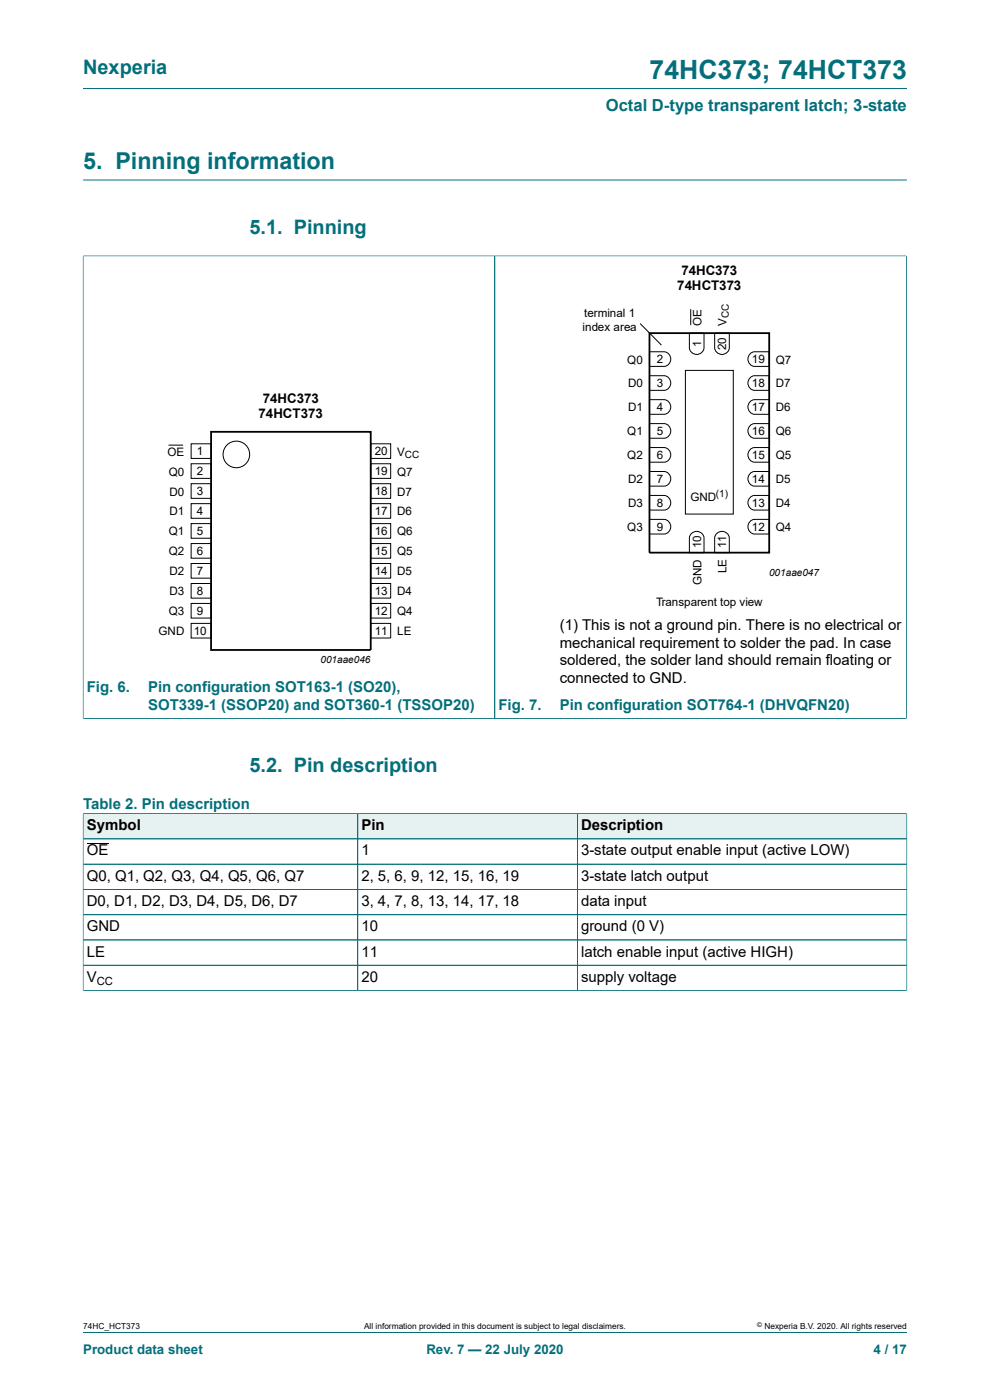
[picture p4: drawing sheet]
<svg xmlns="http://www.w3.org/2000/svg" width="210mm" height="297mm" viewBox="0 0 210 297" stroke-linecap="round" stroke-linejoin="round" font-family="sans-serif">
<defs><g id="words">
<text font-size="5.6" fill="#036f7b" x="137.8" y="16.8">74HC373; 74HCT373</text>
<text font-size="4.9" fill="#036f7b" x="17.6" y="35.9">5. Pinning information</text>
<g font-size="4.2" fill="#036f7b">
<text x="17.6" y="15.6">Nexperia</text>
<text x="52.9" y="49.7">5.1. Pinning</text>
<text x="52.9" y="163.8">5.2. Pin description</text>
</g>
<text font-size="3.5" fill="#036f7b" x="128.5" y="23.7">Octal D-type transparent latch; 3-state</text>
<g font-size="3.2">
<text x="118.7" y="133.6">(1) This is not a ground pin. There is no electrical or</text>
<text x="118.7" y="137.4">mechanical requirement to solder the pad. In case</text>
<text x="118.7" y="141.2">soldered, the solder land should remain floating or</text>
<text x="118.7" y="145">connected to GND.</text>
<text x="18.4" y="176.1">Symbol</text>
<text x="76.7" y="176.1">Pin</text>
<text x="123.2" y="176.1">Description</text>
<text x="18.4" y="181.5">OE</text>
<text x="76.7" y="181.5">1</text>
<text x="123.2" y="181.5">3-state output enable input (active LOW)</text>
<text x="18.4" y="186.8">Q0, Q1, Q2, Q3, Q4, Q5, Q6, Q7</text>
<text x="76.7" y="186.8">2, 5, 6, 9, 12, 15, 16, 19</text>
<text x="123.2" y="186.8">3-state latch output</text>
<text x="18.4" y="192.2">D0, D1, D2, D3, D4, D5, D6, D7</text>
<text x="18.4" y="197.6">GND</text>
<text x="76.7" y="192.2">3, 4, 7, 8, 13, 14, 17, 18</text>
<text x="76.7" y="197.6">10</text>
<text x="123.2" y="192.2">data input</text>
<text x="123.2" y="197.6">ground (0 V)</text>
<text x="18.4" y="202.9">LE</text>
<text x="76.7" y="202.9">11</text>
<text x="123.2" y="202.9">latch enable input (active HIGH)</text>
<text x="18.4" y="208.3">V</text>
<text x="76.7" y="208.3">20</text>
<text x="123.2" y="208.3">supply voltage</text>
</g>
<g font-size="3.2" fill="#036f7b">
<text x="18.4" y="146.8">Fig. 6.</text>
<text x="31.4" y="146.8">Pin configuration SOT163-1 (SO20),</text>
<text x="31.4" y="150.6">SOT339-1 (SSOP20) and SOT360-1 (TSSOP20)</text>
<text x="105.7" y="150.6">Fig. 7.</text>
<text x="118.7" y="150.6">Pin configuration SOT764-1 (DHVQFN20)</text>
<text x="17.6" y="171.5">Table 2. Pin description</text>
</g>
<g font-size="2.8">
<text x="144.6" y="58.3">74HC373</text>
<text x="143.7" y="61.6">74HCT373</text>
<text x="54.9" y="88.8">74HCT373</text>
<text x="55.7" y="85.4">74HC373</text>
</g>
<g font-size="2.8" fill="#036f7b">
<text x="17.6" y="287.2">Product data sheet</text>
<text x="90.4" y="287.2">Rev. 7 — 22 July 2020</text>
<text x="185.3" y="287.2">4 / 17</text>
</g>
<g font-size="2.5">
<text x="123.5" y="70.2">index area</text>
<text x="123.9" y="67.2">terminal 1</text>
<text x="148.8" y="69.2" transform="rotate(-90 148.8 69.2)">OE</text>
<text x="154.1" y="69.2" transform="rotate(-90 154.1 69.2)">V</text>
<text x="133.1" y="77.1">Q0</text>
<text x="139.4" y="77.1">2</text>
<text x="148.8" y="73.6" transform="rotate(-90 148.8 73.6)">1</text>
<text x="154" y="74.3" transform="rotate(-90 154 74.3)">20</text>
<text x="159.5" y="77.1">19</text>
<text x="164.6" y="77.1">Q7</text>
<text x="133.3" y="82.2">D0</text>
<text x="139.4" y="82.1">3</text>
<text x="159.5" y="82.1">18</text>
<text x="164.6" y="82.2">D7</text>
<text x="133.3" y="87.3">D1</text>
<text x="139.4" y="87.2">4</text>
<text x="159.5" y="87.2">17</text>
<text x="164.6" y="87.3">D6</text>
<text x="133.1" y="92.4">Q1</text>
<text x="139.4" y="92.3">5</text>
<text x="159.5" y="92.3">16</text>
<text x="164.6" y="92.4">Q6</text>
<text x="35.5" y="96.6">OE</text>
<text x="35.8" y="100.9">Q0</text>
<text x="41.8" y="96.6">1</text>
<text x="41.8" y="100.8">2</text>
<text x="79.5" y="96.6">20</text>
<text x="79.5" y="100.8">19</text>
<text x="84.2" y="96.6">V</text>
<text x="84.2" y="100.9">Q7</text>
<text x="133.1" y="97.4">Q2</text>
<text x="139.4" y="97.4">6</text>
<text x="159.5" y="97.4">15</text>
<text x="164.6" y="97.4">Q5</text>
<text x="35.9" y="105.1">D0</text>
<text x="41.8" y="105.1">3</text>
<text x="79.5" y="105.1">18</text>
<text x="84.2" y="105.1">D7</text>
<text x="133.3" y="107.6">D3</text>
<text x="133.3" y="102.5">D2</text>
<text x="139.4" y="107.5">8</text>
<text x="139.4" y="102.5">7</text>
<text x="146.5" y="106.2">GND</text>
<text x="159.5" y="107.5">13</text>
<text x="159.5" y="102.5">14</text>
<text x="164.6" y="107.6">D4</text>
<text x="164.6" y="102.5">D5</text>
<text x="35.8" y="113.6">Q1</text>
<text x="35.9" y="109.3">D1</text>
<text x="41.8" y="109.3">4</text>
<text x="41.8" y="113.5">5</text>
<text x="79.5" y="113.5">16</text>
<text x="79.5" y="109.3">17</text>
<text x="84.2" y="109.3">D6</text>
<text x="84.2" y="113.6">Q6</text>
<text x="133.1" y="112.7">Q3</text>
<text x="139.4" y="112.6">9</text>
<text x="159.5" y="112.6">12</text>
<text x="164.6" y="112.7">Q4</text>
<text x="35.8" y="117.8">Q2</text>
<text x="41.8" y="117.8">6</text>
<text x="79.5" y="117.8">15</text>
<text x="84.2" y="117.8">Q5</text>
<text x="148.8" y="116.3" transform="rotate(-90 148.8 116.3)">10</text>
<text x="154" y="116.3" transform="rotate(-90 154 116.3)">11</text>
<text x="35.9" y="122">D2</text>
<text x="41.8" y="122">7</text>
<text x="79.5" y="122">14</text>
<text x="84.2" y="122">D5</text>
<text x="148.8" y="124.1" transform="rotate(-90 148.8 124.1)">GND</text>
<text x="154.1" y="121.6" transform="rotate(-90 154.1 121.6)">LE</text>
<text x="35.8" y="130.5">Q3</text>
<text x="35.9" y="126.3">D3</text>
<text x="41.8" y="126.2">8</text>
<text x="41.8" y="130.5">9</text>
<text x="79.5" y="130.5">12</text>
<text x="79.5" y="126.2">13</text>
<text x="84.2" y="126.3">D4</text>
<text x="84.2" y="130.5">Q4</text>
<text x="139.2" y="128.5">Transparent top view</text>
<text x="33.6" y="134.7">GND</text>
<text x="41.1" y="134.7">10</text>
<text x="79.5" y="134.7">11</text>
<text x="84.2" y="134.7">LE</text>
</g>
<text font-size="2.4" x="20.5" y="208.9">CC</text>
<g font-size="2.1">
<text x="154.6" y="67.5" transform="rotate(-90 154.6 67.5)">CC</text>
<text x="85.9" y="97.1">CC</text>
<text x="151.9" y="105.4">(1)</text>
<text x="163.2" y="122.3">001aae047</text>
<text x="68" y="140.7">001aae046</text>
</g>
<g font-size="1.8">
<text x="17.6" y="282">74HC_HCT373</text>
<text x="77.2" y="282">All information provided in this document is subject to legal disclaimers.</text>
<text x="162.2" y="282">Nexperia B.V. 2020. All rights reserved</text>
</g>
<text font-size="1.4" x="160.6" y="281.6">©</text>
</g></defs>
<path d="M17.6 18.8h174.8M17.6 38.2h174.8M17.6 54.3h174.7M17.6 54.2v98.3M105 54.3v98.1M192.3 54.2v98.3M17.6 152.4h174.7" fill="none" stroke="#036f7b" stroke-width=".21"/>
<g fill="none" stroke="#000" stroke-width=".21">
<path d="M135.8 68.6l4.5 4.6M137.8 79.7h3.1a1.56 1.56 0 0 1 1.4 1.6 1.56 1.56 0 0 1-1.4 1.5h-3.1zM137.8 74.6h3.1a1.56 1.56 0 0 1 1.4 1.6 1.56 1.56 0 0 1-1.4 1.5h-3.1zM145.4 78.6h10.1v30.5h-10.1zM146.2 70.7h3.1v3.1a1.56 1.56 0 0 1-1.5 1.4 1.56 1.56 0 0 1-1.6-1.4zM146.5 65.6v3.4M151.6 70.7h3.1v3.1a1.56 1.56 0 0 1-1.6 1.4 1.56 1.56 0 0 1-1.5-1.4zM159.2 74.9l.9-.3h3.1v3.1h-3.1a1.57 1.57 0 0 1-1.4-1.1 1.57 1.57 0 0 1 .5-1.7zM35.7 94.4h3.1M40.5 94.1h4.3v3.2h-4.3zM40.5 98.4h4.3v3.1h-4.3zM78.6 94.1h4.3v3.2h-4.3z"/>
<path d="M78.6 98.4h4.3v3.1h-4.3zM137.8 94.9h3.1a1.56 1.56 0 0 1 1.4 1.6 1.56 1.56 0 0 1-1.4 1.5h-3.1zM137.8 89.9h3.1a1.56 1.56 0 0 1 1.4 1.5 1.56 1.56 0 0 1-1.4 1.6h-3.1zM137.8 84.8h3.1a1.56 1.56 0 0 1 1.4 1.5 1.56 1.56 0 0 1-1.4 1.6h-3.1zM159.2 95.3l.9-.4h3.1v3.1h-3.1a1.57 1.57 0 0 1-1.4-1.1 1.57 1.57 0 0 1 .5-1.6zM159.2 90.2l.9-.3h3.1v3.1h-3.1a1.57 1.57 0 0 1-1.4-1.1 1.57 1.57 0 0 1 .5-1.7zM159.2 85.1l.9-.3h3.1v3.1h-3.1a1.57 1.57 0 0 1-1.4-1.1 1.57 1.57 0 0 1 .5-1.7zM159.2 80l.9-.3h3.1v3.1h-3.1a1.57 1.57 0 0 1-1.4-1.1 1.57 1.57 0 0 1 .5-1.7zM40.5 102.6h4.3v3.1h-4.3zM40.5 106.8h4.3v3.2h-4.3zM40.5 111.1h4.3v3.1h-4.3zM40.5 115.3h4.3v3.1h-4.3z"/>
<path d="M40.5 119.5h4.3v3.2h-4.3zM78.6 119.5h4.3v3.2h-4.3zM78.6 111.1h4.3v3.1h-4.3zM78.6 115.3h4.3v3.1h-4.3zM78.6 102.6h4.3v3.1h-4.3zM78.6 106.8h4.3v3.2h-4.3zM137.8 110.2h3.1a1.56 1.56 0 0 1 1.4 1.5 1.56 1.56 0 0 1-1.4 1.6h-3.1zM137.8 105.1h3.1a1.56 1.56 0 0 1 1.4 1.6 1.56 1.56 0 0 1-1.4 1.5h-3.1zM137.8 100h3.1a1.56 1.56 0 0 1 1.4 1.6 1.56 1.56 0 0 1-1.4 1.5h-3.1zM146.6 113.3a1.57 1.57 0 0 1 1.6-.5 1.57 1.57 0 0 1 1.1 1.3v3.1h-3.1v-3.1zM151.9 113.3a1.57 1.57 0 0 1 1.7-.5 1.57 1.57 0 0 1 1.1 1.3v3.1h-3.1v-3.1zM159.2 110.5l.9-.3h3.1v3.1h-3.1a1.57 1.57 0 0 1-1.4-1.1 1.57 1.57 0 0 1 .5-1.7z"/>
<path d="M159.2 105.4l.9-.3h3.1v3.1h-3.1a1.57 1.57 0 0 1-1.4-1.1 1.57 1.57 0 0 1 .5-1.7zM159.2 100.3l.9-.3h3.1v3.1h-3.1a1.57 1.57 0 0 1-1.4-1.1 1.57 1.57 0 0 1 .5-1.7zM40.5 123.8h4.3v3.1h-4.3zM40.5 128h4.3v3.1h-4.3zM40.5 132.2h4.3v3.2h-4.3zM78.6 128h4.3v3.1h-4.3zM78.6 132.2h4.3v3.2h-4.3zM78.6 123.8h4.3v3.1h-4.3z"/>
<circle cx="50.1" cy="96.4" r="2.82"/>
</g>
<path d="M137.8 70.7h25.4v46.5h-25.4zM44.8 91.6h33.8v46.3h-33.8z" fill="none" stroke="#000" stroke-width=".38"/>
<path d="M17.7 172.7h58.1v5.2h-58.1z" fill="#e6f1f2"/>
<path d="M17.6 172.5v5.5h58.3v-5.4h-58.3" fill="none" stroke="#036f7b" stroke-width=".21"/>
<path d="M75.9 172.7h46.5v5.2h-46.5z" fill="#e6f1f2"/>
<path d="M75.9 172.6h46.6v5.4h-46.6z" fill="none" stroke="#036f7b" stroke-width=".21"/>
<path d="M122.5 172.7h69.8v5.2h-69.8z" fill="#e6f1f2"/>
<g fill="none" stroke="#036f7b" stroke-width=".21">
<path d="M17.6 178h174.8M17.6 172.7v37.5M17.7 172.6h174.7M75.9 172.7v37.4M122.5 172.6v37.5M192.4 172.5v37.7M17.6 183.3h174.8M17.6 188.7h174.8M17.6 194.1h174.8M17.6 199.4h174.8M17.6 210.1h174.8M17.6 204.8h174.8"/>
<path d="M17.6 282.6h174.8"/>
</g>
<path d="M18.4 179h4.6" fill="none" stroke="#000" stroke-width=".21"/>
<use href="#words"/>
</svg>
